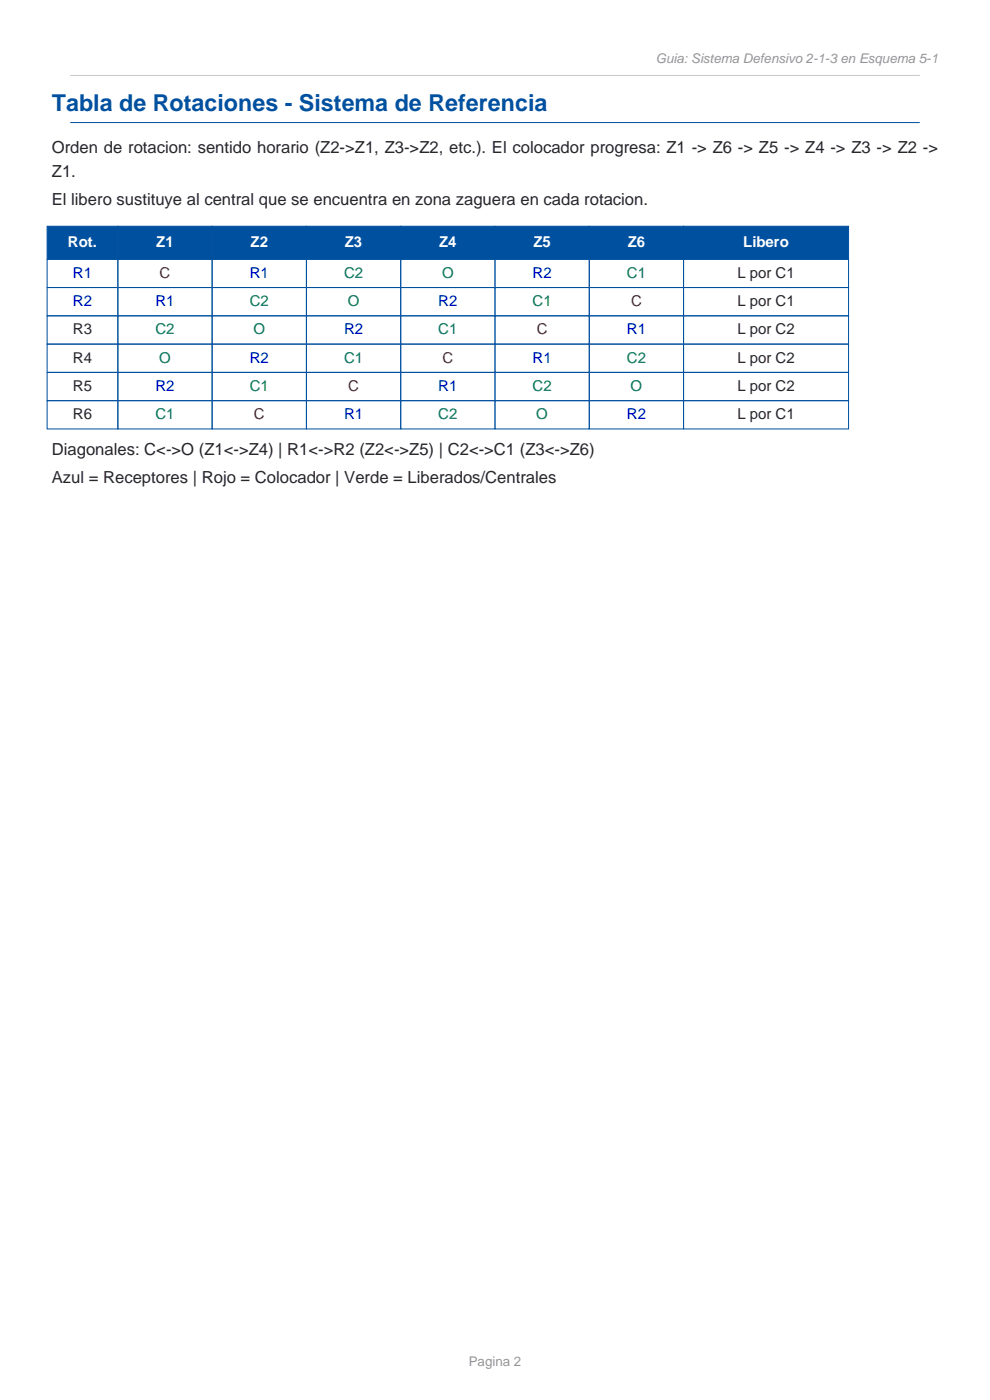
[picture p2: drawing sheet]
<svg xmlns="http://www.w3.org/2000/svg" width="210mm" height="297mm" viewBox="0 0 210 297" stroke-linecap="round" stroke-linejoin="round" font-family="sans-serif">
<defs><g id="words">
<text font-size="4.9" fill="#0050a0" x="11" y="23.5">Tabla de Rotaciones - Sistema de Referencia</text>
<g font-size="3.5" fill="#282828">
<text x="11" y="32.6">Orden de rotacion: sentido horario (Z2-&gt;Z1, Z3-&gt;Z2, etc.). El colocador progresa: Z1 -&gt; Z6 -&gt; Z5 -&gt; Z4 -&gt; Z3 -&gt; Z2 -&gt;</text>
<text x="11" y="37.6">Z1.</text>
<text x="11" y="43.6">El libero sustituye al central que se encuentra en zona zaguera en cada rotacion.</text>
<text x="11" y="96.6">Diagonales: C&lt;-&gt;O (Z1&lt;-&gt;Z4) | R1&lt;-&gt;R2 (Z2&lt;-&gt;Z5) | C2&lt;-&gt;C1 (Z3&lt;-&gt;Z6)</text>
<text x="11" y="102.6">Azul = Receptores | Rojo = Colocador | Verde = Liberados/Centrales</text>
</g>
<g font-size="3.2" fill="#fff">
<text x="14.4" y="52.5">Rot.</text>
<text x="33.1" y="52.5">Z1</text>
<text x="53.1" y="52.5">Z2</text>
<text x="73.1" y="52.5">Z3</text>
<text x="93.1" y="52.5">Z4</text>
<text x="113.1" y="52.5">Z5</text>
<text x="133.1" y="52.5">Z6</text>
<text x="157.6" y="52.5">Libero</text>
</g>
<g font-size="3.2" fill="#0000c8">
<text x="15.5" y="59">R1</text>
<text x="53" y="59">R1</text>
<text x="113" y="59">R2</text>
<text x="15.5" y="65">R2</text>
<text x="33" y="65">R1</text>
<text x="93" y="65">R2</text>
<text x="73" y="71">R2</text>
<text x="133" y="71">R1</text>
<text x="53" y="77">R2</text>
<text x="113" y="77">R1</text>
<text x="33" y="83">R2</text>
<text x="93" y="83">R1</text>
<text x="73" y="89">R1</text>
<text x="133" y="89">R2</text>
</g>
<g font-size="3.2" fill="#c80000">
<text x="33.9" y="59">C</text>
<text x="133.9" y="65">C</text>
<text x="113.9" y="71">C</text>
<text x="93.9" y="77">C</text>
<text x="73.9" y="83">C</text>
<text x="53.9" y="89">C</text>
</g>
<g font-size="3.2" fill="#00783c">
<text x="73" y="59">C2</text>
<text x="93.8" y="59">O</text>
<text x="133" y="59">C1</text>
<text x="53" y="65">C2</text>
<text x="73.8" y="65">O</text>
<text x="113" y="65">C1</text>
<text x="33" y="71">C2</text>
<text x="53.8" y="71">O</text>
<text x="93" y="71">C1</text>
<text x="33.8" y="77">O</text>
<text x="73" y="77">C1</text>
<text x="133" y="77">C2</text>
<text x="53" y="83">C1</text>
<text x="113" y="83">C2</text>
<text x="133.8" y="83">O</text>
<text x="33" y="89">C1</text>
<text x="93" y="89">C2</text>
<text x="113.8" y="89">O</text>
</g>
<g font-size="3.2" fill="#282828">
<text x="156.4" y="59">L por C1</text>
<text x="156.4" y="65">L por C1</text>
<text x="15.5" y="71">R3</text>
<text x="156.4" y="71">L por C2</text>
<text x="15.5" y="77">R4</text>
<text x="156.4" y="77">L por C2</text>
<text x="15.5" y="83">R5</text>
<text x="156.4" y="83">L por C2</text>
<text x="15.5" y="89">R6</text>
<text x="156.4" y="89">L por C1</text>
</g>
<g font-size="2.8" fill="#969696">
<text x="139.1" y="13.3">Guia: Sistema Defensivo 2-1-3 en Esquema 5-1</text>
<text x="99.4" y="289.8">Pagina 2</text>
</g>
</g></defs>
<path d="M15 16h180" fill="none" stroke="#c8c8c8" stroke-width=".21"/>
<g fill="none" stroke="#0050a0" stroke-width=".21">
<path d="M15 26h180M10 55h15v6h-15zM25 55h20v6h-20zM45 55h20v6h-20zM65 55h20v6h-20zM85 55h20v6h-20zM105 55h20v6h-20zM125 55h20v6h-20zM145 55h35v6h-35zM10 61h15v6h-15zM10 67h15v6h-15zM10 73h15v6h-15z"/>
<path d="M10 79h15v6h-15zM25 61h20v6h-20zM25 67h20v6h-20zM25 73h20v6h-20zM25 79h20v6h-20zM45 61h20v6h-20zM45 67h20v6h-20zM45 73h20v6h-20zM45 79h20v6h-20zM65 61h20v6h-20zM65 67h20v6h-20zM65 73h20v6h-20z"/>
<path d="M65 79h20v6h-20zM85 61h20v6h-20zM85 67h20v6h-20zM85 73h20v6h-20zM85 79h20v6h-20zM105 61h20v6h-20zM105 67h20v6h-20zM105 73h20v6h-20zM105 79h20v6h-20zM125 61h20v6h-20zM125 67h20v6h-20zM125 73h20v6h-20z"/>
<path d="M125 79h20v6h-20zM145 61h35v6h-35zM145 67h35v6h-35zM145 73h35v6h-35zM145 79h35v6h-35zM10 85h15v6h-15zM25 85h20v6h-20zM45 85h20v6h-20zM65 85h20v6h-20zM85 85h20v6h-20zM105 85h20v6h-20zM125 85h20v6h-20z"/>
<path d="M145 85h35v6h-35z"/>
</g>
<g fill="#0050a0" stroke="#0050a0" stroke-width=".21">
<path d="M10 48h15v7h-15z"/>
<path d="M25 48h20v7h-20z"/>
<path d="M45 48h20v7h-20z"/>
<path d="M65 48h20v7h-20z"/>
<path d="M85 48h20v7h-20z"/>
<path d="M105 48h20v7h-20z"/>
<path d="M125 48h20v7h-20z"/>
<path d="M145 48h35v7h-35z"/>
</g>
<use href="#words"/>
</svg>
